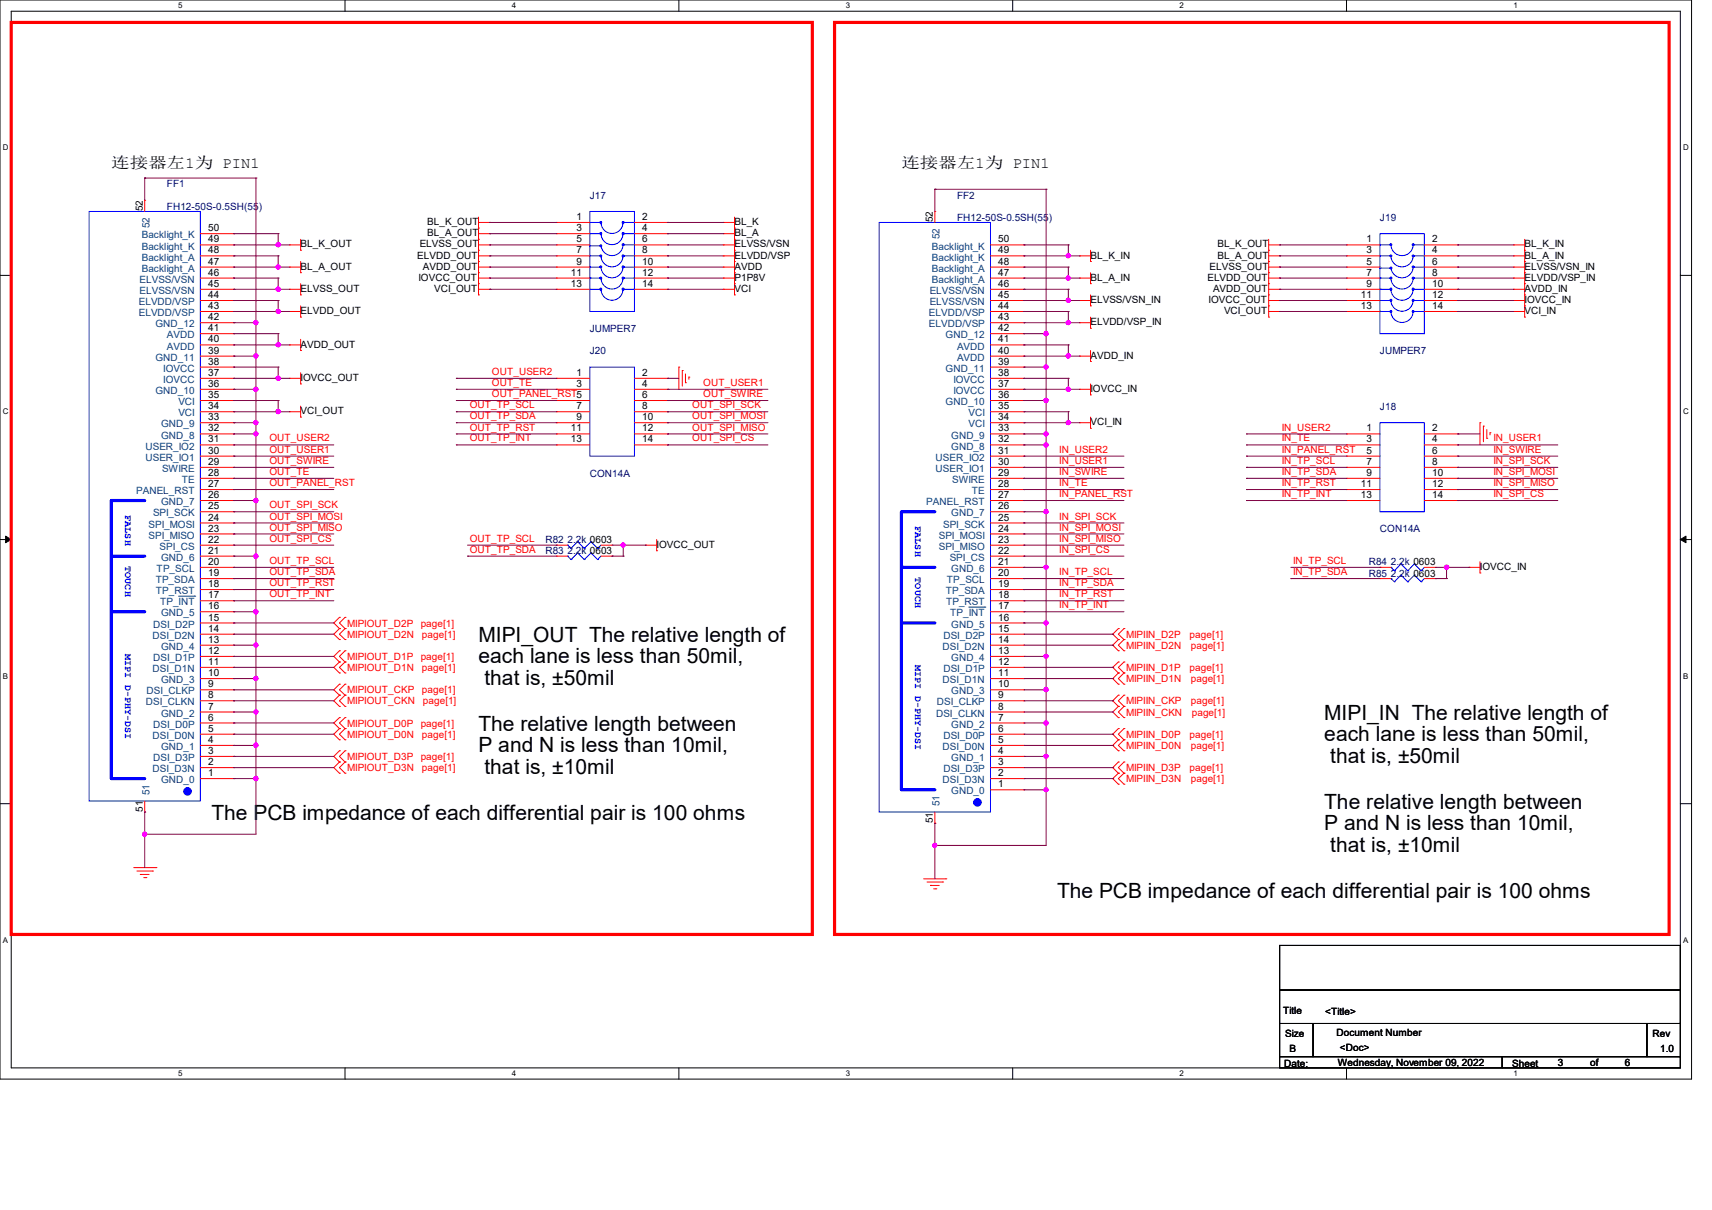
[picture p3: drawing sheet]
<svg xmlns="http://www.w3.org/2000/svg" width="297mm" height="210mm" viewBox="0 0 297 210" stroke-linecap="round" stroke-linejoin="round" font-family="sans-serif">
<defs><g id="words">
<g font-size="3.6">
<text x="83" y="111.4">MIPI_OUT The relative length of</text>
<text x="83" y="115.1">each lane is less than 50mil,</text>
<text x="84" y="118.9">that is, ±50mil</text>
<text x="229.7" y="124.9">MIPI_IN The relative length of</text>
<text x="83" y="126.8">The relative length between</text>
<text x="83" y="130.6">P and N is less than 10mil,</text>
<text x="229.7" y="128.7">each lane is less than 50mil,</text>
<text x="84" y="134.4">that is, ±10mil</text>
<text x="230.8" y="132.4">that is, ±50mil</text>
<text x="36.7" y="142.3">The PCB impedance of each differential pair is 100 ohms</text>
<text x="229.7" y="140.3">The relative length between</text>
<text x="229.7" y="144.1">P and N is less than 10mil,</text>
<text x="230.8" y="147.9">that is, ±10mil</text>
<text x="183.4" y="155.8">The PCB impedance of each differential pair is 100 ohms</text>
</g>
<g font-size="2.7">
<text x="19.3" y="29.2">连接器左1为 PIN1</text>
<text x="156.4" y="29.2">连接器左1为 PIN1</text>
</g>
<g font-size="1.7" fill="#000080">
<text x="29" y="32.5">FF1</text>
<text x="102.3" y="34.5">J17</text>
<text x="166" y="34.5">FF2</text>
<text x="29" y="36.4">FH12-50S-0.5SH(55</text>
<text x="44.9" y="36.4">)</text>
<text x="166" y="38.3">FH12-50S-0.5SH(55</text>
<text x="182" y="38.3">)</text>
<text x="239.4" y="38.3">J19</text>
<text x="102.3" y="57.6">JUMPER7</text>
<text x="102.3" y="61.5">J20</text>
<text x="239.4" y="61.5">JUMPER7</text>
<text x="239.4" y="71.1">J18</text>
<text x="102.3" y="82.7">CON14A</text>
<text x="94.6" y="94.3">R82</text>
<text x="98.5" y="94.3">2.2k 0603</text>
<text x="239.4" y="92.4">CON14A</text>
<text x="94.6" y="96.2">R83</text>
<text x="98.5" y="96.2">2.2k 0603</text>
<text x="237.4" y="100.1">R85</text>
<text x="237.4" y="98.1">R84</text>
<text x="241.3" y="100.1">2.2k 0603</text>
<text x="241.3" y="98.1">2.2k 0603</text>
</g>
<g font-size="1.7" fill="#004080">
<text x="24.6" y="41.4">Backlight_K</text>
<text x="25.9" y="39.6" transform="rotate(-90 25.9 39.6)">52</text>
<text x="163" y="41.5" transform="rotate(-90 163 41.5)">52</text>
<text x="24.6" y="47.2">Backlight_A</text>
<text x="24.6" y="45.2">Backlight_A</text>
<text x="24.6" y="43.3">Backlight_K</text>
<text x="161.7" y="47.2">Backlight_A</text>
<text x="161.7" y="45.2">Backlight_K</text>
<text x="161.7" y="43.3">Backlight_K</text>
<text x="24.1" y="53">ELVDD/VSP</text>
<text x="24.2" y="51">ELVSS/VSN</text>
<text x="24.2" y="49.1">ELVSS/VSN</text>
<text x="161.3" y="53">ELVSS/VSN</text>
<text x="161.3" y="51">ELVSS/VSN</text>
<text x="161.7" y="49.1">Backlight_A</text>
<text x="24.1" y="54.9">ELVDD/VSP</text>
<text x="27" y="56.8">GND_12</text>
<text x="29" y="58.7">AVDD</text>
<text x="161.2" y="56.8">ELVDD/VSP</text>
<text x="161.2" y="54.9">ELVDD/VSP</text>
<text x="164" y="58.7">GND_12</text>
<text x="27" y="62.6">GND_11</text>
<text x="28.3" y="64.5">IOVCC</text>
<text x="29" y="60.7">AVDD</text>
<text x="164" y="64.5">GND_11</text>
<text x="166" y="62.6">AVDD</text>
<text x="166" y="60.7">AVDD</text>
<text x="27" y="68.4">GND_10</text>
<text x="28.3" y="66.5">IOVCC</text>
<text x="30.9" y="70.3">VCI</text>
<text x="164" y="70.3">GND_10</text>
<text x="165.4" y="68.4">IOVCC</text>
<text x="165.4" y="66.5">IOVCC</text>
<text x="27.9" y="76.1">GND_8</text>
<text x="27.9" y="74.2">GND_9</text>
<text x="30.9" y="72.3">VCI</text>
<text x="165" y="76.1">GND_9</text>
<text x="168" y="74.2">VCI</text>
<text x="168" y="72.3">VCI</text>
<text x="25.2" y="80">USER_IO1</text>
<text x="25.2" y="78">USER_IO2</text>
<text x="28.1" y="81.9">SWIRE</text>
<text x="31.5" y="83.8">TE</text>
<text x="162.3" y="81.9">USER_IO1</text>
<text x="162.3" y="80">USER_IO2</text>
<text x="165" y="78">GND_8</text>
<text x="165.2" y="83.8">SWIRE</text>
<text x="23.6" y="85.8">PANEL_RST</text>
<text x="26.5" y="89.6">SPI_SCK</text>
<text x="27.9" y="87.7">GND_7</text>
<text x="160.7" y="87.7">PANEL_RST</text>
<text x="165" y="89.6">GND_7</text>
<text x="168.6" y="85.8">TE</text>
<text x="25.8" y="93.5">SPI_MISO</text>
<text x="25.8" y="91.6">SPI_MOSI</text>
<text x="27.7" y="95.4">SPI_CS</text>
<text x="162.9" y="95.4">SPI_MISO</text>
<text x="162.9" y="93.5">SPI_MOSI</text>
<text x="163.6" y="91.6">SPI_SCK</text>
<text x="27" y="101.2">TP_SDA</text>
<text x="27.2" y="99.3">TP_SCL</text>
<text x="27.9" y="97.3">GND_6</text>
<text x="164.3" y="101.2">TP_SCL</text>
<text x="164.8" y="97.3">SPI_CS</text>
<text x="165" y="99.3">GND_6</text>
<text x="27.1" y="103.1">TP_RST</text>
<text x="27.8" y="105.1">TP_INT</text>
<text x="27.9" y="107">GND_5</text>
<text x="164.1" y="103.1">TP_SDA</text>
<text x="164.1" y="105.1">TP_RST</text>
<text x="164.8" y="107">TP_INT</text>
<text x="26.5" y="110.9">DSI_D2N</text>
<text x="26.6" y="108.9">DSI_D2P</text>
<text x="27.9" y="112.8">GND_4</text>
<text x="163.5" y="112.8">DSI_D2N</text>
<text x="163.7" y="110.9">DSI_D2P</text>
<text x="165" y="108.9">GND_5</text>
<text x="26.5" y="116.6">DSI_D1N</text>
<text x="26.6" y="114.7">DSI_D1P</text>
<text x="27.9" y="118.6">GND_3</text>
<text x="163.5" y="118.6">DSI_D1N</text>
<text x="163.7" y="116.6">DSI_D1P</text>
<text x="165" y="114.7">GND_4</text>
<text x="25.3" y="122.4">DSI_CLKN</text>
<text x="25.4" y="120.5">DSI_CLKP</text>
<text x="27.9" y="124.4">GND_2</text>
<text x="162.4" y="124.4">DSI_CLKN</text>
<text x="162.5" y="122.4">DSI_CLKP</text>
<text x="165" y="120.5">GND_3</text>
<text x="26.5" y="128.2">DSI_D0N</text>
<text x="26.6" y="126.3">DSI_D0P</text>
<text x="27.9" y="130.2">GND_1</text>
<text x="163.5" y="130.2">DSI_D0N</text>
<text x="163.7" y="128.2">DSI_D0P</text>
<text x="165" y="126.3">GND_2</text>
<text x="26.5" y="134">DSI_D3N</text>
<text x="26.6" y="132.1">DSI_D3P</text>
<text x="27.9" y="135.9">GND_0</text>
<text x="163.5" y="135.9">DSI_D3N</text>
<text x="163.7" y="134">DSI_D3P</text>
<text x="165" y="137.9">GND_0</text>
<text x="165" y="132.1">GND_1</text>
<text x="25.9" y="138" transform="rotate(-90 25.9 138)">51</text>
<text x="163" y="140" transform="rotate(-90 163 140)">51</text>
</g>
<g font-size="1.7">
<text x="24.8" y="36.7" transform="rotate(-90 24.8 36.7)">52</text>
<text x="36.1" y="40.1">50</text>
<text x="74.1" y="41">BL_A_OUT</text>
<text x="74.1" y="39.1">BL_K_OUT</text>
<text x="100" y="38.2">1</text>
<text x="100" y="40.1">3</text>
<text x="111.4" y="38.2">2</text>
<text x="111.4" y="40.1">4</text>
<text x="127.4" y="39.1">BL_K</text>
<text x="127.4" y="41">BL_A</text>
<text x="161.8" y="38.6" transform="rotate(-90 161.8 38.6)">52</text>
<text x="36.1" y="47.8">46</text>
<text x="36.1" y="45.9">47</text>
<text x="36.1" y="44">48</text>
<text x="36.1" y="42.1">49</text>
<text x="52.2" y="46.8">BL_A_OUT</text>
<text x="52.2" y="42.9">BL_K_OUT</text>
<text x="72.4" y="44.9">ELVDD_OUT</text>
<text x="72.8" y="42.9">ELVSS_OUT</text>
<text x="73.4" y="46.8">AVDD_OUT</text>
<text x="99" y="47.8">11</text>
<text x="100" y="42.1">5</text>
<text x="100" y="44">7</text>
<text x="100" y="45.9">9</text>
<text x="111.4" y="42.1">6</text>
<text x="111.4" y="44">8</text>
<text x="111.4" y="45.9">10</text>
<text x="111.4" y="47.8">12</text>
<text x="127.4" y="44.9">ELVDD/VSP</text>
<text x="127.4" y="42.9">ELVSS/VSN</text>
<text x="127.4" y="46.8">AVDD</text>
<text x="173.2" y="47.8">47</text>
<text x="173.2" y="45.9">48</text>
<text x="173.2" y="44">49</text>
<text x="173.2" y="42.1">50</text>
<text x="189.2" y="44.9">BL_K_IN</text>
<text x="209.8" y="46.8">ELVSS_OUT</text>
<text x="211.2" y="44.9">BL_A_OUT</text>
<text x="211.2" y="42.9">BL_K_OUT</text>
<text x="237.1" y="42.1">1</text>
<text x="237.1" y="44">3</text>
<text x="237.1" y="45.9">5</text>
<text x="237.1" y="47.8">7</text>
<text x="248.5" y="42.1">2</text>
<text x="248.5" y="44">4</text>
<text x="248.5" y="45.9">6</text>
<text x="248.5" y="47.8">8</text>
<text x="264.5" y="42.9">BL_K_IN</text>
<text x="264.5" y="44.9">BL_A_IN</text>
<text x="264.5" y="46.8">ELVSS/VSN_IN</text>
<text x="36.1" y="53.6">43</text>
<text x="36.1" y="51.7">44</text>
<text x="36.1" y="49.8">45</text>
<text x="52.2" y="50.7">ELVSS_OUT</text>
<text x="72.6" y="48.7">IOVCC_OUT</text>
<text x="75.3" y="50.7">VCI_OUT</text>
<text x="99" y="49.8">13</text>
<text x="111.4" y="49.8">14</text>
<text x="127.4" y="48.7">P1P8V</text>
<text x="127.4" y="50.7">VCI</text>
<text x="173.2" y="53.6">44</text>
<text x="173.2" y="51.7">45</text>
<text x="173.2" y="49.8">46</text>
<text x="189.2" y="48.7">BL_A_IN</text>
<text x="189.2" y="52.6">ELVSS/VSN_IN</text>
<text x="209.5" y="48.7">ELVDD_OUT</text>
<text x="209.7" y="52.6">IOVCC_OUT</text>
<text x="210.4" y="50.7">AVDD_OUT</text>
<text x="236.1" y="51.7">11</text>
<text x="236.1" y="53.6">13</text>
<text x="237.1" y="49.8">9</text>
<text x="248.5" y="49.8">10</text>
<text x="248.5" y="51.7">12</text>
<text x="248.5" y="53.6">14</text>
<text x="264.5" y="52.6">IOVCC_IN</text>
<text x="264.5" y="48.7">ELVDD/VSP_IN</text>
<text x="264.5" y="50.7">AVDD_IN</text>
<text x="36.1" y="59.4">40</text>
<text x="36.1" y="57.5">41</text>
<text x="36.1" y="55.6">42</text>
<text x="52.2" y="54.5">ELVDD_OUT</text>
<text x="173.2" y="59.4">41</text>
<text x="173.2" y="57.5">42</text>
<text x="173.2" y="55.6">43</text>
<text x="189.2" y="56.4">ELVDD/VSP_IN</text>
<text x="212.3" y="54.5">VCI_OUT</text>
<text x="264.5" y="54.5">VCI_IN</text>
<text x="36.1" y="65.2">37</text>
<text x="36.1" y="63.3">38</text>
<text x="36.1" y="61.4">39</text>
<text x="52.2" y="60.3">AVDD_OUT</text>
<text x="100" y="65.2">1</text>
<text x="111.4" y="65.2">2</text>
<text x="173.2" y="65.2">38</text>
<text x="173.2" y="63.3">39</text>
<text x="173.2" y="61.4">40</text>
<text x="189.2" y="62.2">AVDD_IN</text>
<text x="36.1" y="71">34</text>
<text x="36.1" y="69.1">35</text>
<text x="36.1" y="67.1">36</text>
<text x="52.2" y="66.1">IOVCC_OUT</text>
<text x="52.2" y="71.9">VCI_OUT</text>
<text x="100" y="67.1">3</text>
<text x="100" y="71">7</text>
<text x="111.4" y="67.1">4</text>
<text x="111.4" y="69.1">6</text>
<text x="111.4" y="71">8</text>
<text x="173.2" y="71">35</text>
<text x="173.2" y="69.1">36</text>
<text x="173.2" y="67.1">37</text>
<text x="189.2" y="68">IOVCC_IN</text>
<text x="36.1" y="76.8">31</text>
<text x="36.1" y="74.9">32</text>
<text x="36.1" y="72.9">33</text>
<text x="99" y="74.9">11</text>
<text x="99" y="76.8">13</text>
<text x="100" y="72.9">9</text>
<text x="111.4" y="72.9">10</text>
<text x="111.4" y="74.9">12</text>
<text x="111.4" y="76.8">14</text>
<text x="173.2" y="76.8">32</text>
<text x="173.2" y="74.9">33</text>
<text x="173.2" y="72.9">34</text>
<text x="189.2" y="73.8">VCI_IN</text>
<text x="237.1" y="74.9">1</text>
<text x="237.1" y="76.8">3</text>
<text x="248.5" y="74.9">2</text>
<text x="248.5" y="76.8">4</text>
<text x="36.1" y="82.6">28</text>
<text x="36.1" y="80.7">29</text>
<text x="36.1" y="78.7">30</text>
<text x="173.2" y="82.6">29</text>
<text x="173.2" y="80.7">30</text>
<text x="173.2" y="78.7">31</text>
<text x="237.1" y="78.7">5</text>
<text x="237.1" y="80.7">7</text>
<text x="237.1" y="82.6">9</text>
<text x="248.5" y="78.7">6</text>
<text x="248.5" y="80.7">8</text>
<text x="248.5" y="82.6">10</text>
<text x="36.1" y="88.4">25</text>
<text x="36.1" y="86.4">26</text>
<text x="36.1" y="84.5">27</text>
<text x="173.2" y="88.4">26</text>
<text x="173.2" y="86.4">27</text>
<text x="173.2" y="84.5">28</text>
<text x="236.1" y="84.5">11</text>
<text x="236.1" y="86.4">13</text>
<text x="248.5" y="84.5">12</text>
<text x="248.5" y="86.4">14</text>
<text x="36.1" y="94.2">22</text>
<text x="36.1" y="92.2">23</text>
<text x="36.1" y="90.3">24</text>
<text x="113.9" y="95">IOVCC_OUT</text>
<text x="173.2" y="94.2">23</text>
<text x="173.2" y="92.2">24</text>
<text x="173.2" y="90.3">25</text>
<text x="36.1" y="101.9">18</text>
<text x="36.1" y="100">19</text>
<text x="36.1" y="98">20</text>
<text x="36.1" y="96.1">21</text>
<text x="173.2" y="101.9">19</text>
<text x="173.2" y="100">20</text>
<text x="173.2" y="98">21</text>
<text x="173.2" y="96.1">22</text>
<text x="256.8" y="98.9">IOVCC_IN</text>
<text x="36.1" y="107.7">15</text>
<text x="36.1" y="105.7">16</text>
<text x="36.1" y="103.8">17</text>
<text x="173.2" y="107.7">16</text>
<text x="173.2" y="105.7">17</text>
<text x="173.2" y="103.8">18</text>
<text x="36.1" y="113.5">12</text>
<text x="36.1" y="111.5">13</text>
<text x="36.1" y="109.6">14</text>
<text x="173.2" y="113.5">13</text>
<text x="173.2" y="111.5">14</text>
<text x="173.2" y="109.6">15</text>
<text x="36.1" y="119.3">9</text>
<text x="36.1" y="117.3">10</text>
<text x="36.1" y="115.4">11</text>
<text x="173.2" y="119.3">10</text>
<text x="173.2" y="117.3">11</text>
<text x="173.2" y="115.4">12</text>
<text x="36.1" y="125.1">6</text>
<text x="36.1" y="123.1">7</text>
<text x="36.1" y="121.2">8</text>
<text x="173.2" y="125.1">7</text>
<text x="173.2" y="123.1">8</text>
<text x="173.2" y="121.2">9</text>
<text x="36.1" y="130.9">3</text>
<text x="36.1" y="128.9">4</text>
<text x="36.1" y="127">5</text>
<text x="173.2" y="130.9">4</text>
<text x="173.2" y="128.9">5</text>
<text x="173.2" y="127">6</text>
<text x="36.1" y="134.7">1</text>
<text x="36.1" y="132.8">2</text>
<text x="173.2" y="136.7">1</text>
<text x="173.2" y="134.7">2</text>
<text x="173.2" y="132.8">3</text>
<text x="24.8" y="140.9" transform="rotate(-90 24.8 140.9)">51</text>
<text x="161.8" y="142.9" transform="rotate(-90 161.8 142.9)">51</text>
<text x="222.6" y="175.9">Title</text>
<text x="229.9" y="176.1">&lt;Title&gt;</text>
<text x="231.9" y="179.8">Document Number</text>
<text x="222.8" y="185.2">Date:</text>
<text x="223" y="180">Size</text>
<text x="223.7" y="182.5">B</text>
<text x="232.1" y="185">Wednesday, November 09, 2022</text>
<text x="232.5" y="182.3">&lt;Doc&gt;</text>
<text x="262.3" y="185.2">Sheet</text>
<text x="270.3" y="185">3</text>
<text x="275.9" y="185">of</text>
<text x="281.9" y="185">6</text>
<text x="286.7" y="180">Rev</text>
<text x="288" y="182.5">1.0</text>
</g>
<g font-size="1.7" fill="#f00">
<text x="85.3" y="65.1">OUT_USER2</text>
<text x="81.5" y="70.9">OUT_TP_SCL</text>
<text x="85.3" y="68.9">OUT_PANEL_RST5</text>
<text x="85.3" y="67">OUT_TE</text>
<text x="120.1" y="70.9">OUT_SPI_SCK</text>
<text x="122" y="68.9">OUT_SWIRE</text>
<text x="122" y="67">OUT_USER1</text>
<text x="46.7" y="76.6">OUT_USER2</text>
<text x="81.5" y="76.6">OUT_TP_INT</text>
<text x="81.5" y="74.7">OUT_TP_RST</text>
<text x="81.5" y="72.8">OUT_TP_SDA</text>
<text x="120.1" y="76.6">OUT_SPI_CS</text>
<text x="120.1" y="74.7">OUT_SPI_MISO</text>
<text x="120.1" y="72.8">OUT_SPI_MOSI</text>
<text x="222.4" y="76.6">IN_TE</text>
<text x="222.4" y="74.7">IN_USER2</text>
<text x="259.1" y="76.6">IN_USER1</text>
<text x="46.7" y="82.4">OUT_TE</text>
<text x="46.7" y="80.5">OUT_SWIRE</text>
<text x="46.7" y="78.6">OUT_USER1</text>
<text x="183.8" y="82.4">IN_SWIRE</text>
<text x="183.8" y="80.5">IN_USER1</text>
<text x="183.8" y="78.6">IN_USER2</text>
<text x="222.4" y="80.5">IN_TP_SCL</text>
<text x="222.4" y="82.4">IN_TP_SDA</text>
<text x="222.4" y="78.6">IN_PANEL_RST</text>
<text x="259.1" y="82.4">IN_SPI_MOSI</text>
<text x="259.1" y="80.5">IN_SPI_SCK</text>
<text x="259.1" y="78.6">IN_SWIRE</text>
<text x="46.7" y="88.2">OUT_SPI_SCK</text>
<text x="46.7" y="84.4">OUT_PANEL_RST</text>
<text x="183.8" y="86.3">IN_PANEL_RST</text>
<text x="183.8" y="84.4">IN_TE</text>
<text x="222.4" y="86.3">IN_TP_INT</text>
<text x="222.4" y="84.4">IN_TP_RST</text>
<text x="259.1" y="86.3">IN_SPI_CS</text>
<text x="259.1" y="84.4">IN_SPI_MISO</text>
<text x="46.7" y="94">OUT_SPI_CS</text>
<text x="46.7" y="92.1">OUT_SPI_MISO</text>
<text x="46.7" y="90.2">OUT_SPI_MOSI</text>
<text x="81.5" y="94">OUT_TP_SCL</text>
<text x="81.5" y="95.9">OUT_TP_SDA</text>
<text x="183.8" y="95.9">IN_SPI_CS</text>
<text x="183.8" y="94">IN_SPI_MISO</text>
<text x="183.8" y="92.1">IN_SPI_MOSI</text>
<text x="183.8" y="90.2">IN_SPI_SCK</text>
<text x="46.7" y="101.7">OUT_TP_RST</text>
<text x="46.7" y="99.8">OUT_TP_SDA</text>
<text x="46.7" y="97.9">OUT_TP_SCL</text>
<text x="183.8" y="101.7">IN_TP_SDA</text>
<text x="183.8" y="99.8">IN_TP_SCL</text>
<text x="224.3" y="97.9">IN_TP_SCL</text>
<text x="224.3" y="99.8">IN_TP_SDA</text>
<text x="46.7" y="103.7">OUT_TP_INT</text>
<text x="183.8" y="105.6">IN_TP_INT</text>
<text x="183.8" y="103.7">IN_TP_RST</text>
<text x="60.2" y="108.8">MIPIOUT_D2P</text>
<text x="60.2" y="110.7">MIPIOUT_D2N</text>
<text x="73" y="108.8">page[1]</text>
<text x="73.2" y="110.7">page[1]</text>
<text x="195.4" y="112.6">MIPIIN_D2N</text>
<text x="195.4" y="110.7">MIPIIN_D2P</text>
<text x="206.4" y="110.7">page[1]</text>
<text x="206.6" y="112.6">page[1]</text>
<text x="60.2" y="114.6">MIPIOUT_D1P</text>
<text x="60.2" y="116.5">MIPIOUT_D1N</text>
<text x="73" y="114.6">page[1]</text>
<text x="73.2" y="116.5">page[1]</text>
<text x="195.4" y="118.4">MIPIIN_D1N</text>
<text x="195.4" y="116.5">MIPIIN_D1P</text>
<text x="206.4" y="116.5">page[1]</text>
<text x="206.6" y="118.4">page[1]</text>
<text x="60.2" y="120.4">MIPIOUT_CKP</text>
<text x="60.2" y="122.3">MIPIOUT_CKN</text>
<text x="73.2" y="120.4">page[1]</text>
<text x="73.4" y="122.3">page[1]</text>
<text x="195.4" y="122.3">MIPIIN_CKP</text>
<text x="195.4" y="124.2">MIPIIN_CKN</text>
<text x="206.6" y="122.3">page[1]</text>
<text x="206.8" y="124.2">page[1]</text>
<text x="60.2" y="126.2">MIPIOUT_D0P</text>
<text x="60.2" y="131.9">MIPIOUT_D3P</text>
<text x="60.2" y="128.1">MIPIOUT_D0N</text>
<text x="73" y="126.2">page[1]</text>
<text x="73" y="131.9">page[1]</text>
<text x="73.2" y="128.1">page[1]</text>
<text x="195.4" y="128.1">MIPIIN_D0P</text>
<text x="195.4" y="130">MIPIIN_D0N</text>
<text x="206.4" y="128.1">page[1]</text>
<text x="206.6" y="130">page[1]</text>
<text x="60.2" y="133.9">MIPIOUT_D3N</text>
<text x="73.2" y="133.9">page[1]</text>
<text x="195.4" y="135.8">MIPIIN_D3N</text>
<text x="195.4" y="133.9">MIPIIN_D3P</text>
<text x="206.4" y="133.9">page[1]</text>
<text x="206.6" y="135.8">page[1]</text>
</g>
<g font-size="1.7" fill="#00f">
<text x="21.7" y="89.4" transform="rotate(90 21.7 89.4)">FALSH</text>
<text x="158.7" y="91.3" transform="rotate(90 158.7 91.3)">FALSH</text>
<text x="21.7" y="98.3" transform="rotate(90 21.7 98.3)">TOUCH</text>
<text x="158.7" y="100.2" transform="rotate(90 158.7 100.2)">TOUCH</text>
<text x="21.7" y="113.5" transform="rotate(90 21.7 113.5)">MIPI D-PHY-DSI</text>
<text x="158.7" y="115.4" transform="rotate(90 158.7 115.4)">MIPI D-PHY-DSI</text>
</g>
<g font-size="1.4">
<text x="30.9" y="1.4">5</text>
<text x="88.8" y="1.4">4</text>
<text x="146.7" y="1.4">3</text>
<text x="204.6" y="1.4">2</text>
<text x="262.6" y="1.4">1</text>
<text x=".5" y="26.1">D</text>
<text x="292" y="26.1">D</text>
<text x=".5" y="71.9">C</text>
<text x="292" y="71.9">C</text>
<text x=".5" y="117.8">B</text>
<text x="292" y="117.8">B</text>
<text x=".5" y="163.6">A</text>
<text x="292" y="163.6">A</text>
<text x="30.9" y="186.8">5</text>
<text x="88.8" y="186.8">4</text>
<text x="146.7" y="186.8">3</text>
<text x="204.6" y="186.8">2</text>
<text x="262.6" y="186.8">1</text>
</g>
</g></defs>
<g fill="none" stroke="#000" stroke-width=".17">
<path d="M0 0h293.5v187.3h-293.5zM1.9 1.9h289.6v183.4h-289.6zM59.9 0v1.9M117.8 0v1.9M175.7 0v1.9M233.6 0v1.9M0 47.8h1.9M291.5 47.8h2M0 93.6h1.9M1 93l.9 .6-.9 .6zM291.5 93.6l1-.6v1.2zM291.5 93.6h2"/>
<path d="M0 139.5h1.9M291.5 139.5h2M222 164.1h69.5v7.7h-69.5zM222 171.8h69.5v5.8h-69.5zM222 177.6h5.8v5.8h-5.8zM227.8 177.6h57.9v5.8h-57.9zM285.7 177.6h5.8v5.8h-5.8zM59.9 185.3v2M117.8 185.3v2M175.7 185.3v2M222 183.4h38.6v1.9h-38.6zM233.6 185.3v2"/>
<path d="M260.6 183.4h30.9v1.9h-30.9z"/>
</g>
<path d="M1 93l.9 .6-.9 .6zM291.5 93.6l1-.6v1.2z" fill="#000"/>
<path d="M1.9 3.9h139v158.3h-139zM144.8 3.9h144.8v158.3h-144.8z" fill="none" stroke="#f00" stroke-width=".55"/>
<g fill="none" stroke="#f00" stroke-width=".17">
<path d="M83 39.6h.1M83 37.7v13.5M83 38.6h2M85 38.6h.1M125.5 38.6h.1M125.5 38.6h1.9M127.4 39.6h.1M127.4 37.7v13.5M50.2 46.4h.1M50.2 42.5h.1M50.2 50.2h.1M50.2 54.1h.1"/>
<path d="M50.2 59.9h.1M50.2 46.4h2M50.2 42.5h2M50.2 50.2h2M50.2 54.1h2M50.2 59.9h2M52.2 47.3h.1M52.2 43.4h.1M52.2 51.2h.1M52.2 55h.1M52.2 41.5v1.9M52.2 45.4v1.9"/>
<path d="M52.2 49.2v2M52.2 53.1v1.9M52.2 58.9v1.9M83 41.5h.1M83 43.4h.1M83 45.4h.1M83 47.3h.1M83 49.2h.1M83 51.2h.1M83 46.4h2M83 42.5h2M83 50.2h2"/>
<path d="M83 40.6h2M83 44.4h2M83 48.3h2M85 40.6h.1M85 42.5h.1M85 44.4h.1M85 46.4h.1M85 48.3h.1M85 50.2h.1M125.5 44.4h.1M125.5 42.5h.1M125.5 40.6h.1"/>
<path d="M125.5 46.4h.1M125.5 48.3h.1M125.5 50.2h.1M125.5 46.4h1.9M125.5 42.5h1.9M125.5 50.2h1.9M125.5 40.6h1.9M125.5 44.4h1.9M125.5 48.3h1.9M127.4 45.4h.1M127.4 43.4h.1M127.4 41.5h.1"/>
<path d="M127.4 47.3h.1M127.4 49.2h.1M127.4 51.2h.1M187.3 48.3h.1M187.3 44.4h.1M187.3 52.2h.1M187.3 56h.1M187.3 44.4h1.9M187.3 48.3h1.9M187.3 52.2h1.9M187.3 56h1.9M189.2 49.2h.1"/>
<path d="M189.2 45.4h.1M189.2 53.1h.1M189.2 57h.1M189.2 43.4v2M189.2 47.3v1.9M189.2 51.2v1.9M189.2 55v2M220.1 45.4h.1M220.1 43.4h.1M220.1 47.3h.1M220.1 49.2h.1M220.1 51.2h.1"/>
<path d="M220.1 53.1h.1M220.1 55h.1M220.1 46.4h1.9M220.1 42.5h1.9M220.1 50.2h1.9M220.1 54.1h1.9M220.1 44.4h1.9M220.1 48.3h1.9M220.1 52.2h1.9M220.1 41.5v13.5M222 44.4h.1M222 42.5h.1"/>
<path d="M222 46.4h.1M222 48.3h.1M222 50.2h.1M222 52.2h.1M222 54.1h.1M262.6 52.2h.1M262.6 42.5h.1M262.6 44.4h.1M262.6 46.4h.1M262.6 48.3h.1M262.6 50.2h.1M262.6 54.1h.1"/>
<path d="M262.6 46.4h1.9M262.6 42.5h1.9M262.6 50.2h1.9M262.6 54.1h1.9M262.6 44.4h1.9M262.6 48.3h1.9M262.6 52.2h1.9M264.5 53.1h.1M264.5 43.4h.1M264.5 45.4h.1M264.5 47.3h.1M264.5 49.2h.1"/>
<path d="M264.5 51.2h.1M264.5 55h.1M264.5 41.5v13.5M50.2 65.7h.1M50.2 71.5h.1M50.2 65.7h2M50.2 71.5h2M52.2 60.8h.1M52.2 66.6h.1M52.2 72.4h.1M52.2 64.7v1.9M52.2 70.5v1.9"/>
<path d="M117.8 63.7h.1M117.8 63.7v3.9M118.4 64.3h.1M118.4 64.3v2.7M118.9 66.4h.1M118.9 64.9v1.5M119.5 65.4h.1M119.5 65.4v.4M187.3 61.8h.1M187.3 67.6h.1M187.3 73.4h.1M187.3 61.8h1.9"/>
<path d="M187.3 67.6h1.9M187.3 73.4h1.9M189.2 62.7h.1M189.2 68.5h.1M189.2 74.3h.1M189.2 60.8v1.9M189.2 66.6v1.9M189.2 72.4v1.9M256.8 73.4h.1M256.8 73.4v3.8M257.3 74h.1M257.3 74v2.7"/>
<path d="M257.9 76.1h.1M257.9 74.5v1.6M258.5 75.1h.1M258.5 75.1v.4M112 94.6h.1M112 94.6h1.9M113.9 95.6h.1M113.9 93.6v2M254.8 98.5h.1M254.8 98.5h2M256.8 99.4h.1M256.8 97.5v1.9"/>
<path d="M58.9 112.9h.1M58.9 114.9h.1M58.9 107.1h.1M58.9 109.1h.1M58.9 116.8h.1M58.9 111h.1M58.9 118.7h.1M58.9 112.9l-1 1 1 1M58.9 107.1l-1 1 1 1M58.9 114.9l-1 .9 1 1M58.9 109.1l-1 1 1 .9M58.9 118.7l-1 1 1 .9"/>
<path d="M59.9 114.9h.1M59.9 112.9h.1M59.9 109.1h.1M59.9 107.1h.1M59.9 116.8h.1M59.9 111h.1M59.9 118.7h.1M59.9 112.9l-1 1 1 1M59.9 107.1l-1 1 1 1M59.9 114.9l-1 .9 1 1M59.9 109.1l-1 1 1 .9M59.9 118.7l-1 1 1 .9"/>
<path d="M194 116.8h.1M194 118.7h.1M194 111h.1M194 112.9h.1M194 114.9h.1M194 109.1h.1M194 116.8l-1 1 1 .9M194 111l-1 1 1 .9M194 114.9l-1 .9 1 1M194 109.1l-1 1 1 .9M195 118.7h.1M195 116.8h.1"/>
<path d="M195 112.9h.1M195 111h.1M195 114.9h.1M195 109.1h.1M195 116.8l-1 1 1 .9M195 111l-1 1 1 .9M195 114.9l-1 .9 1 1M195 109.1l-1 1 1 .9M58.9 124.5h.1M58.9 126.4h.1M58.9 130.3h.1M58.9 132.2h.1"/>
<path d="M58.9 128.4h.1M58.9 134.2h.1M58.9 120.6h.1M58.9 122.6h.1M58.9 124.5l-1 1 1 .9M58.9 130.3l-1 1 1 .9M58.9 126.4l-1 1 1 1M58.9 132.2l-1 1 1 1M58.9 120.6l-1 1 1 1M59.9 126.4h.1M59.9 124.5h.1M59.9 132.2h.1"/>
<path d="M59.9 130.3h.1M59.9 128.4h.1M59.9 134.2h.1M59.9 120.6h.1M59.9 122.6h.1M59.9 124.5l-1 1 1 .9M59.9 130.3l-1 1 1 .9M59.9 126.4l-1 1 1 1M59.9 132.2l-1 1 1 1M59.9 120.6l-1 1 1 1M194 126.4h.1M194 128.4h.1"/>
<path d="M194 134.2h.1M194 136.1h.1M194 130.3h.1M194 132.2h.1M194 120.6h.1M194 122.6h.1M194 124.5h.1M194 126.4l-1 1 1 1M194 134.2l-1 .9 1 1M194 128.4l-1 1 1 .9M194 132.2l-1 1 1 1M194 120.6l-1 1 1 1"/>
<path d="M194 122.6l-1 1 1 .9M195 128.4h.1M195 126.4h.1M195 136.1h.1M195 134.2h.1M195 130.3h.1M195 132.2h.1M195 122.6h.1M195 120.6h.1M195 124.5h.1M195 126.4l-1 1 1 1M195 134.2l-1 .9 1 1"/>
<path d="M195 128.4l-1 1 1 .9M195 132.2l-1 1 1 1M195 120.6l-1 1 1 1M195 122.6l-1 1 1 .9M23.2 150.6h3.9M23.7 151.2h2.8M24.3 151.8h.1M24.3 151.8h1.6M24.9 152.3h.4M25.3 152.3h.1M26.5 151.2h.1M27.1 150.6h.1"/>
<path d="M160.2 152.5h3.9M160.8 153.1h2.7M161.4 153.7h.1M161.4 153.7h1.5M162 154.3h.3M162.3 154.3h.1M163.5 153.1h.1M164.1 152.5h.1"/>
</g>
<path d="M241.3 44.4a1.93 1.93 0 0 0 1.9 1.9 1.93 1.93 0 0 0 2-1.9" fill="none" stroke="#00f" stroke-width=".17"/>
<circle cx="245.2" cy="44.4" r=".17" fill="#00f"/>
<g fill="none" stroke="#00f" stroke-width=".17">
<path d="M241.3 46.4a1.93 1.93 0 0 0 1.9 1.8 1.93 1.93 0 0 0 2-1.8M241.3 42.5a1.93 1.93 0 0 0 1.9 1.9 1.93 1.93 0 0 0 2-1.9"/>
<circle cx="245.2" cy="44.4" r=".17"/>
</g>
<circle cx="245.2" cy="42.5" r=".17" fill="#00f"/>
<circle cx="245.2" cy="42.5" r=".17" fill="none" stroke="#00f" stroke-width=".17"/>
<circle cx="241.3" cy="42.5" r=".17" fill="#00f"/>
<circle cx="241.3" cy="42.5" r=".17" fill="none" stroke="#00f" stroke-width=".17"/>
<circle cx="241.3" cy="44.4" r=".17" fill="#00f"/>
<circle cx="241.3" cy="44.4" r=".17" fill="none" stroke="#00f" stroke-width=".17"/>
<circle cx="241.3" cy="46.5" r=".17" fill="#00f"/>
<circle cx="241.3" cy="46.5" r=".17" fill="none" stroke="#00f" stroke-width=".17"/>
<circle cx="245.2" cy="46.3" r=".17" fill="#00f"/>
<g fill="none" stroke="#00f" stroke-width=".17">
<path d="M239.4 40.6h7.7v17.3h-7.7zM239.4 46.5h.1M239.4 44.4h.1M239.4 42.5h.1M239.4 42.5h1.9M239.4 44.4h1.9M239.4 46.5h1.9M241.3 48.3a1.93 1.93 0 0 0 1.9 1.9 1.93 1.93 0 0 0 2-1.9M245.2 42.5h.1M245.2 44.4h.1M245.2 46.4h.1M245.2 42.5h1.9"/>
<path d="M245.2 44.4h1.9M245.2 46.4h1.9"/>
<circle cx="245.2" cy="46.3" r=".17"/>
</g>
<circle cx="245.2" cy="48.3" r=".17" fill="#00f"/>
<circle cx="245.2" cy="48.3" r=".17" fill="none" stroke="#00f" stroke-width=".17"/>
<circle cx="241.3" cy="48.3" r=".17" fill="#00f"/>
<g fill="none" stroke="#00f" stroke-width=".17">
<path d="M239.4 48.3h.1M239.4 48.3h1.9M241.3 50.2a1.93 1.93 0 0 0 1.9 1.9 1.93 1.93 0 0 0 2-1.9M245.2 48.3h.1M245.2 48.3h1.9"/>
<circle cx="241.3" cy="48.3" r=".17"/>
</g>
<circle cx="245.1" cy="50.2" r=".18" fill="#00f"/>
<circle cx="245.1" cy="50.2" r=".18" fill="none" stroke="#00f" stroke-width=".17"/>
<circle cx="241.3" cy="50.2" r=".18" fill="#00f"/>
<g fill="none" stroke="#00f" stroke-width=".17">
<path d="M239.4 50.2h.1M239.4 50.2h1.9M241.3 52.2a1.93 1.93 0 0 0 1.9 1.8 1.93 1.93 0 0 0 2-1.8M245.2 50.2h.1M245.2 50.2h1.9"/>
<circle cx="241.3" cy="50.2" r=".18"/>
</g>
<circle cx="245.2" cy="52.1" r=".17" fill="#00f"/>
<circle cx="245.2" cy="52.1" r=".17" fill="none" stroke="#00f" stroke-width=".17"/>
<circle cx="241.3" cy="52.1" r=".17" fill="#00f"/>
<g fill="none" stroke="#00f" stroke-width=".17">
<path d="M239.4 52.2h.1M239.4 54.1h1.9a1.93 1.93 0 0 0 1.9 1.9 1.93 1.93 0 0 0 2-1.9M239.4 54.1h.1M239.4 52.2h1.9M245.2 52.2h.1M245.2 54.1h.1M245.2 52.2h1.9M245.2 54.1h1.9"/>
<circle cx="241.3" cy="52.1" r=".17"/>
</g>
<circle cx="245.2" cy="54.1" r=".17" fill="#00f"/>
<circle cx="245.2" cy="54.1" r=".17" fill="none" stroke="#00f" stroke-width=".17"/>
<circle cx="241.3" cy="54.1" r=".17" fill="#00f"/>
<circle cx="241.3" cy="54.1" r=".17" fill="none" stroke="#00f" stroke-width=".17"/>
<g fill="none" stroke="#f00" stroke-width=".17">
<path d="M233.6 42.5h.1M233.6 44.4h.1M233.6 46.4h.1M233.6 48.3h.1M233.6 50.2h.1M233.6 52.2h.1M233.6 54.1h.1M233.6 42.5h5.8M233.6 44.4h5.8M233.6 46.4h5.8M233.6 48.3h5.8M233.6 50.2h5.8"/>
<path d="M233.6 52.2h5.8M233.6 54.1h5.8M247.1 42.5h5.8M247.1 44.4h5.8M247.1 46.4h5.8M247.1 48.3h5.8M247.1 50.2h5.8M247.1 52.2h5.8M247.1 54.1h5.8M252.9 42.5h.1M252.9 44.4h.1M252.9 46.4h.1"/>
<path d="M252.9 48.3h.1M252.9 50.2h.1M252.9 52.2h.1M252.9 54.1h.1"/>
</g>
<path d="M162.2 98.5h-5.8v9.6h5.8M162.2 88.8h-5.8v9.7M156.4 108.1v29h5.8" fill="none" stroke="#00f" stroke-width=".55"/>
<circle cx="169.6" cy="139.3" r=".66" fill="#00f"/>
<g fill="none" stroke="#00f" stroke-width=".17">
<path d="M152.5 38.6h19.3v102.3h-19.3zM104.3 40.6a1.9 1.9 0 0 0 1.9 1.9 1.9 1.9 0 0 0 1.9-1.9M98.5 94.6h.1M98.5 94.6l.6 .6M99.1 95.2h.1M100.2 94h.1M100.2 94l1.1 1.2M100.2 94l-1.1 1.2M101.3 95.2h.1M102.5 94h.1M102.5 94l1.2 1.2M102.5 94l-1.2 1.2"/>
<path d="M103.7 95.2h.1M104.3 94.6l-.6 .6"/>
<circle cx="169.6" cy="139.3" r=".66"/>
</g>
<g fill="none" stroke="#f00" stroke-width=".17">
<path d="M162.2 36.7h.1M162.2 36.7v1.9M171.8 59.9h5.8M171.8 57.9h5.8M171.8 56h5.8M171.8 54.1h5.8M171.8 52.2h5.8M171.8 50.2h5.8M171.8 48.3h5.8M171.8 46.4h5.8M171.8 44.4h5.8M171.8 42.5h5.8"/>
<path d="M177.6 59.9h.1M177.6 57.9h.1M177.6 56h.1M177.6 54.1h.1M177.6 52.2h.1M177.6 50.2h.1M177.6 48.3h.1M177.6 46.4h.1M177.6 44.4h.1M177.6 42.5h.1M171.8 79.2h5.8M171.8 77.2h5.8"/>
<path d="M171.8 75.3h5.8M171.8 73.4h5.8M171.8 71.5h5.8M171.8 69.5h5.8M171.8 67.6h5.8M171.8 65.7h5.8M171.8 63.7h5.8M171.8 61.8h5.8M177.6 79.2h.1M177.6 77.2h.1M177.6 75.3h.1M177.6 73.4h.1"/>
<path d="M177.6 71.5h.1M177.6 69.5h.1M177.6 67.6h.1M177.6 65.7h.1M177.6 63.7h.1M177.6 61.8h.1M96.5 94.6h.1M96.5 94.6h2M104.3 94.6h1.9M106.2 94.6h.1M171.8 98.5h5.8M171.8 96.5h5.8"/>
<path d="M171.8 94.6h5.8M171.8 92.7h5.8M171.8 90.8h5.8M171.8 88.8h5.8M171.8 86.9h5.8M171.8 85h5.8M171.8 83h5.8M171.8 81.1h5.8M177.6 98.5h.1M177.6 96.5h.1M177.6 94.6h.1M177.6 92.7h.1"/>
<path d="M177.6 90.8h.1M177.6 88.8h.1M177.6 86.9h.1M177.6 85h.1M177.6 83h.1M177.6 81.1h.1M171.8 119.7h5.8M171.8 117.8h5.8M171.8 115.8h5.8M171.8 113.9h5.8M171.8 112h5.8M171.8 110.1h5.8"/>
<path d="M171.8 108.1h5.8M171.8 106.2h5.8M171.8 104.3h5.8M171.8 102.3h5.8M171.8 100.4h5.8M177.6 119.7h.1M177.6 117.8h.1M177.6 115.8h.1M177.6 113.9h.1M177.6 112h.1M177.6 110.1h.1M177.6 108.1h.1"/>
<path d="M177.6 106.2h.1M177.6 104.3h.1M177.6 102.3h.1M177.6 100.4h.1M171.8 137.1h5.8M171.8 135.1h5.8M171.8 133.2h5.8M171.8 131.3h5.8M171.8 129.4h5.8M171.8 127.4h5.8M171.8 125.5h5.8M171.8 123.6h5.8"/>
<path d="M171.8 121.6h5.8M177.6 137.1h.1M177.6 135.1h.1M177.6 133.2h.1M177.6 131.3h.1M177.6 129.4h.1M177.6 127.4h.1M177.6 125.5h.1M177.6 123.6h.1M177.6 121.6h.1M162.2 142.9h.1M162.2 140.9v2"/>
</g>
<path d="M168.1 105.4h2.8M170.9 105.4h.1" fill="none" stroke="#004080" stroke-width=".17"/>
<circle cx="108.1" cy="40.5" r=".19" fill="#00f"/>
<g fill="none" stroke="#00f" stroke-width=".17">
<path d="M104.3 38.6a1.9 1.9 0 0 0 1.9 1.9 1.9 1.9 0 0 0 1.9-1.9M104.3 42.5a1.91 1.91 0 0 0 1.9 1.9 1.91 1.91 0 0 0 1.9-1.9"/>
<circle cx="108.1" cy="40.5" r=".19"/>
</g>
<circle cx="108.1" cy="38.6" r=".18" fill="#00f"/>
<circle cx="108.1" cy="38.6" r=".18" fill="none" stroke="#00f" stroke-width=".17"/>
<circle cx="104.2" cy="38.6" r=".17" fill="#00f"/>
<circle cx="104.2" cy="38.6" r=".17" fill="none" stroke="#00f" stroke-width=".17"/>
<circle cx="104.2" cy="40.5" r=".18" fill="#00f"/>
<circle cx="104.2" cy="40.5" r=".18" fill="none" stroke="#00f" stroke-width=".17"/>
<circle cx="104.2" cy="42.7" r=".17" fill="#00f"/>
<circle cx="104.2" cy="42.7" r=".17" fill="none" stroke="#00f" stroke-width=".17"/>
<circle cx="108.1" cy="42.5" r=".18" fill="#00f"/>
<g fill="none" stroke="#00f" stroke-width=".17">
<path d="M102.3 36.7h7.8v17.4h-7.8zM102.3 38.6h.1M102.3 38.6h2M108.1 38.6h.1M108.1 38.6h2M102.3 42.7h.1M102.3 40.6h.1M102.3 40.6h2M102.3 42.7h2M104.3 44.4a1.9 1.9 0 0 0 1.9 1.9 1.9 1.9 0 0 0 1.9-1.9M108.1 40.6h.1M108.1 42.5h.1"/>
<path d="M108.1 40.6h2M108.1 42.5h2"/>
<circle cx="108.1" cy="42.5" r=".18"/>
</g>
<circle cx="108.1" cy="44.4" r=".18" fill="#00f"/>
<circle cx="108.1" cy="44.4" r=".18" fill="none" stroke="#00f" stroke-width=".17"/>
<circle cx="104.2" cy="44.4" r=".17" fill="#00f"/>
<g fill="none" stroke="#00f" stroke-width=".17">
<path d="M102.3 44.4h.1M102.3 44.4h2M104.3 46.4a1.91 1.91 0 0 0 1.9 1.8 1.91 1.91 0 0 0 1.9-1.8M108.1 44.4h.1M108.1 44.4h2"/>
<circle cx="104.2" cy="44.4" r=".17"/>
</g>
<circle cx="108.1" cy="46.3" r=".18" fill="#00f"/>
<circle cx="108.1" cy="46.3" r=".18" fill="none" stroke="#00f" stroke-width=".17"/>
<circle cx="104.2" cy="46.3" r=".17" fill="#00f"/>
<g fill="none" stroke="#00f" stroke-width=".17">
<path d="M102.3 46.4h.1M102.3 46.4h2M104.3 48.3a1.9 1.9 0 0 0 1.9 1.9 1.9 1.9 0 0 0 1.9-1.9M108.1 46.4h.1M108.1 46.4h2"/>
<circle cx="104.2" cy="46.3" r=".17"/>
</g>
<circle cx="108.1" cy="48.3" r=".18" fill="#00f"/>
<circle cx="108.1" cy="48.3" r=".18" fill="none" stroke="#00f" stroke-width=".17"/>
<circle cx="104.2" cy="48.3" r=".17" fill="#00f"/>
<g fill="none" stroke="#00f" stroke-width=".17">
<path d="M102.3 48.3h.1M102.3 50.2h2a1.9 1.9 0 0 0 1.9 1.9 1.9 1.9 0 0 0 1.9-1.9M102.3 50.2h.1M102.3 48.3h2M108.1 48.3h.1M108.1 50.2h.1M108.1 48.3h2M108.1 50.2h2"/>
<circle cx="104.2" cy="48.3" r=".17"/>
</g>
<circle cx="108.1" cy="50.2" r=".19" fill="#00f"/>
<circle cx="108.1" cy="50.2" r=".19" fill="none" stroke="#00f" stroke-width=".17"/>
<circle cx="104.2" cy="50.2" r=".18" fill="#00f"/>
<g fill="none" stroke="#00f" stroke-width=".17">
<path d="M102.3 63.7h7.8v15.5h-7.8zM98.5 96.5h.1M98.5 96.5l.6 .6M99.1 97.1h.1M100.2 96h.1M100.2 96l1.1 1.1M100.2 96l-1.1 1.1M101.3 97.1h.1M102.5 96h.1M102.5 96l1.2 1.1M102.5 96l-1.2 1.1M103.7 97.1h.1"/>
<path d="M104.3 96.5l-.6 .6M243 99.8h.1M243 99.8l1.2 1.2M243 99.8l-1.1 1.2M245.4 99.8h.1M245.4 99.8l1.1 1.2M245.4 99.8l-1.2 1.2M241.3 100.4h.1M241.3 100.4l.6 .6M241.9 101h.1M244.2 101h.1M246.5 101h.1"/>
<path d="M247.1 100.4l-.6 .6"/>
<circle cx="104.2" cy="50.2" r=".18"/>
</g>
<g fill="none" stroke="#f00" stroke-width=".17">
<path d="M96.5 38.6h.1M96.5 38.6h5.8M110.1 38.6h5.7M115.8 38.6h.1M96.5 40.6h.1M96.5 42.5h.1M96.5 44.4h.1M96.5 46.4h.1M96.5 48.3h.1M96.5 50.2h.1M96.5 40.6h5.8M96.5 42.5h5.8"/>
<path d="M96.5 44.4h5.8M96.5 46.4h5.8M96.5 48.3h5.8M96.5 50.2h5.8M110.1 40.6h5.7M110.1 42.5h5.7M110.1 44.4h5.7M110.1 46.4h5.7M110.1 48.3h5.7M110.1 50.2h5.7M115.8 40.6h.1M115.8 42.5h.1"/>
<path d="M115.8 44.4h.1M115.8 46.4h.1M115.8 48.3h.1M115.8 50.2h.1M96.5 65.7h.1M96.5 67.6h.1M96.5 69.5h.1M96.5 71.5h.1M96.5 73.4h.1M96.5 75.3h.1M96.5 77.2h.1M96.5 65.7h5.8"/>
<path d="M96.5 67.6h5.8M96.5 69.5h5.8M96.5 71.5h5.8M96.5 73.4h5.8M96.5 75.3h5.8M96.5 77.2h5.8M110.1 65.7h5.7M110.1 67.6h5.7M110.1 69.5h5.7M110.1 71.5h5.7M110.1 73.4h5.7M110.1 75.3h5.7"/>
<path d="M110.1 77.2h5.7M115.8 65.7h.1M115.8 67.6h.1M115.8 69.5h.1M115.8 71.5h.1M115.8 73.4h.1M115.8 75.3h.1M115.8 77.2h.1M96.5 96.5h.1M96.5 96.5h2M104.3 96.5h1.9M106.2 96.5h.1"/>
<path d="M239.4 100.4h.1M239.4 100.4h1.9M247.1 100.4h1.9M249 100.4h.1"/>
</g>
<path d="M25.1 96.5h-5.8v9.7h5.8M25.1 86.9h-5.8v9.6M19.3 106.2v28.9h5.8" fill="none" stroke="#00f" stroke-width=".55"/>
<circle cx="32.5" cy="137.4" r=".66" fill="#00f"/>
<g fill="none" stroke="#00f" stroke-width=".17">
<path d="M15.5 36.7h19.3v102.3h-19.3zM239.4 73.4h7.7v15.4h-7.7zM241.3 98.5h.1M241.3 98.5l.6 .6M241.9 99.1h.1M243 97.9h.1M243 97.9l1.2 1.2M243 97.9l-1.1 1.2M244.2 99.1h.1M245.4 97.9h.1M245.4 97.9l1.1 1.2M245.4 97.9l-1.2 1.2"/>
<path d="M246.5 99.1h.1M247.1 98.5l-.6 .6"/>
<circle cx="32.5" cy="137.4" r=".66"/>
</g>
<g fill="none" stroke="#f00" stroke-width=".17">
<path d="M25.1 34.8h.1M25.1 34.8v1.9M34.8 59.9h5.8M34.8 57.9h5.8M34.8 56h5.8M34.8 54.1h5.8M34.8 52.2h5.8M34.8 50.2h5.8M34.8 48.3h5.8M34.8 46.4h5.8M34.8 44.4h5.8M34.8 42.5h5.8"/>
<path d="M34.8 40.6h5.8M40.6 59.9h.1M40.6 57.9h.1M40.6 56h.1M40.6 54.1h.1M40.6 52.2h.1M40.6 50.2h.1M40.6 48.3h.1M40.6 46.4h.1M40.6 44.4h.1M40.6 42.5h.1M40.6 40.6h.1"/>
<path d="M34.8 79.2h5.8M34.8 77.2h5.8M34.8 75.3h5.8M34.8 73.4h5.8M34.8 71.5h5.8M34.8 69.5h5.8M34.8 67.6h5.8M34.8 65.7h5.8M34.8 63.7h5.8M34.8 61.8h5.8M40.6 79.2h.1M40.6 77.2h.1"/>
<path d="M40.6 75.3h.1M40.6 73.4h.1M40.6 71.5h.1M40.6 69.5h.1M40.6 67.6h.1M40.6 65.7h.1M40.6 63.7h.1M40.6 61.8h.1M233.6 75.3h.1M233.6 77.2h.1M233.6 79.2h.1M233.6 79.2h5.8"/>
<path d="M233.6 77.2h5.8M233.6 75.3h5.8M247.1 79.2h5.8M247.1 77.2h5.8M247.1 75.3h5.8M252.9 75.3h.1M252.9 77.2h.1M252.9 79.2h.1M34.8 98.5h5.8M34.8 96.5h5.8M34.8 94.6h5.8M34.8 92.7h5.8"/>
<path d="M34.8 90.8h5.8M34.8 88.8h5.8M34.8 86.9h5.8M34.8 85h5.8M34.8 83h5.8M34.8 81.1h5.8M40.6 98.5h.1M40.6 96.5h.1M40.6 94.6h.1M40.6 92.7h.1M40.6 90.8h.1M40.6 88.8h.1"/>
<path d="M40.6 86.9h.1M40.6 85h.1M40.6 83h.1M40.6 81.1h.1M233.6 81.1h.1M233.6 83h.1M233.6 85h.1M233.6 86.9h.1M233.6 86.9h5.8M233.6 85h5.8M233.6 83h5.8M233.6 81.1h5.8"/>
<path d="M239.4 98.5h.1M239.4 98.5h1.9M247.1 98.5h1.9M247.1 86.9h5.8M247.1 85h5.8M247.1 83h5.8M247.1 81.1h5.8M249 98.5h.1M252.9 81.1h.1M252.9 83h.1M252.9 85h.1M252.9 86.9h.1"/>
<path d="M34.8 119.7h5.8M34.8 117.8h5.8M34.8 115.8h5.8M34.8 113.9h5.8M34.8 112h5.8M34.8 110.1h5.8M34.8 108.1h5.8M34.8 106.2h5.8M34.8 104.3h5.8M34.8 102.3h5.8M34.8 100.4h5.8M40.6 119.7h.1"/>
<path d="M40.6 117.8h.1M40.6 115.8h.1M40.6 113.9h.1M40.6 112h.1M40.6 110.1h.1M40.6 108.1h.1M40.6 106.2h.1M40.6 104.3h.1M40.6 102.3h.1M40.6 100.4h.1M25.1 139v1.9M34.8 135.1h5.8"/>
<path d="M34.8 133.2h5.8M34.8 131.3h5.8M34.8 129.4h5.8M34.8 127.4h5.8M34.8 125.5h5.8M34.8 123.6h5.8M34.8 121.6h5.8M40.6 135.1h.1M40.6 133.2h.1M40.6 131.3h.1M40.6 129.4h.1M40.6 127.4h.1"/>
<path d="M40.6 125.5h.1M40.6 123.6h.1M40.6 121.6h.1M25.1 140.9h.1"/>
</g>
<path d="M31 103.5h2.8M33.8 103.5h.1" fill="none" stroke="#004080" stroke-width=".17"/>
<path d="M25.1 30.9h.1M25.1 30.9v3.9M25.1 30.9h19.3M44.4 30.9h.1M44.4 30.9v25.1" fill="none" stroke="#800040" stroke-width=".17"/>
<circle cx="44.4" cy="56" r=".36" fill="#f0f"/>
<circle cx="44.4" cy="56" r=".36" fill="none" stroke="#f0f" stroke-width=".17"/>
<path d="M25.1 144.8h.1M25.1 140.9h.1M25.1 144.8h19.3M25.1 140.9v9.7" fill="none" stroke="#800040" stroke-width=".17"/>
<circle cx="25.1" cy="144.8" r=".37" fill="#f0f"/>
<circle cx="25.1" cy="144.8" r=".37" fill="none" stroke="#f0f" stroke-width=".17"/>
<path d="M40.6 135.1h.1M40.6 135.1h3.8M44.4 135.1h.1M44.4 135.1v9.7" fill="none" stroke="#800040" stroke-width=".17"/>
<circle cx="44.4" cy="135.1" r=".37" fill="#f0f"/>
<circle cx="44.4" cy="135.1" r=".37" fill="none" stroke="#f0f" stroke-width=".17"/>
<path d="M40.6 129.4h.1M40.6 123.6h.1M40.6 129.4h3.8M40.6 123.6h3.8M44.4 129.4h.1M44.4 123.6h.1M44.4 123.6v11.5" fill="none" stroke="#800040" stroke-width=".17"/>
<circle cx="44.4" cy="129.3" r=".37" fill="#f0f"/>
<circle cx="44.4" cy="129.3" r=".37" fill="none" stroke="#f0f" stroke-width=".17"/>
<path d="M40.6 117.8h.1M40.6 117.8h3.8M44.4 117.8h.1M44.4 117.8v5.8" fill="none" stroke="#800040" stroke-width=".17"/>
<circle cx="44.4" cy="123.5" r=".36" fill="#f0f"/>
<circle cx="44.4" cy="123.5" r=".36" fill="none" stroke="#f0f" stroke-width=".17"/>
<circle cx="44.4" cy="117.8" r=".36" fill="#f0f"/>
<circle cx="44.4" cy="117.8" r=".36" fill="none" stroke="#f0f" stroke-width=".17"/>
<path d="M40.6 112h.1M40.6 106.2h.1M40.6 112h3.8M40.6 106.2h3.8M44.4 112h.1M44.4 106.2h.1M44.4 106.2v11.6" fill="none" stroke="#800040" stroke-width=".17"/>
<circle cx="44.4" cy="112" r=".36" fill="#f0f"/>
<circle cx="44.4" cy="112" r=".36" fill="none" stroke="#f0f" stroke-width=".17"/>
<circle cx="44.4" cy="106.2" r=".37" fill="#f0f"/>
<circle cx="44.4" cy="106.2" r=".37" fill="none" stroke="#f0f" stroke-width=".17"/>
<path d="M40.6 96.5h.1M40.6 86.9h.1M40.6 96.5h3.8M40.6 86.9h3.8M44.4 96.5h.1M44.4 86.9h.1M44.4 86.9v19.3" fill="none" stroke="#800040" stroke-width=".17"/>
<circle cx="44.4" cy="96.5" r=".37" fill="#f0f"/>
<circle cx="44.4" cy="96.5" r=".37" fill="none" stroke="#f0f" stroke-width=".17"/>
<circle cx="44.4" cy="86.9" r=".37" fill="#f0f"/>
<circle cx="44.4" cy="86.9" r=".37" fill="none" stroke="#f0f" stroke-width=".17"/>
<path d="M40.6 75.3h.1M40.6 73.4h.1M40.6 75.3h3.8M40.6 73.4h3.8M44.4 75.3h.1M44.4 73.4h.1M44.4 73.4v13.5" fill="none" stroke="#800040" stroke-width=".17"/>
<circle cx="44.4" cy="75.3" r=".36" fill="#f0f"/>
<circle cx="44.4" cy="75.3" r=".36" fill="none" stroke="#f0f" stroke-width=".17"/>
<path d="M40.6 69.5h.1M40.6 69.5h7.7M48.3 71.5h.1M48.3 69.5h.1M48.3 71.5h1.9M48.3 69.5v2" fill="none" stroke="#800040" stroke-width=".17"/>
<circle cx="48.3" cy="71.4" r=".38" fill="#f0f"/>
<circle cx="48.3" cy="71.4" r=".38" fill="none" stroke="#f0f" stroke-width=".17"/>
<path d="M40.6 71.5h.1M40.6 63.7h.1M40.6 71.5h7.7M40.6 63.7h7.7M48.3 65.7h.1M48.3 63.7h.1M48.3 65.7h1.9M48.3 63.7v2" fill="none" stroke="#800040" stroke-width=".17"/>
<circle cx="48.3" cy="65.6" r=".37" fill="#f0f"/>
<circle cx="48.3" cy="65.6" r=".37" fill="none" stroke="#f0f" stroke-width=".17"/>
<path d="M40.6 65.7h.1M40.6 67.6h.1M40.6 65.7h7.7M40.6 67.6h3.8M44.4 67.6h.1M44.4 67.6v5.8" fill="none" stroke="#800040" stroke-width=".17"/>
<circle cx="44.4" cy="73.3" r=".36" fill="#f0f"/>
<circle cx="44.4" cy="73.3" r=".36" fill="none" stroke="#f0f" stroke-width=".17"/>
<circle cx="44.4" cy="67.6" r=".37" fill="#f0f"/>
<circle cx="44.4" cy="67.6" r=".37" fill="none" stroke="#f0f" stroke-width=".17"/>
<path d="M48.3 59.9h.1M48.3 57.9h.1M48.3 59.9h1.9M48.3 57.9v2M40.6 61.8h.1M40.6 61.8h3.8M44.4 61.8h.1M44.4 61.8v5.8" fill="none" stroke="#800040" stroke-width=".17"/>
<circle cx="48.3" cy="59.8" r=".37" fill="#f0f"/>
<circle cx="48.3" cy="59.8" r=".37" fill="none" stroke="#f0f" stroke-width=".17"/>
<path d="M40.6 59.9h.1M40.6 57.9h.1M40.6 56h.1M40.6 59.9h7.7M40.6 57.9h7.7M40.6 56h3.8M44.4 56h.1M44.4 56v5.8" fill="none" stroke="#800040" stroke-width=".17"/>
<circle cx="44.4" cy="61.8" r=".37" fill="#f0f"/>
<circle cx="44.4" cy="61.8" r=".37" fill="none" stroke="#f0f" stroke-width=".17"/>
<path d="M48.3 54.1h.1M48.3 52.2h.1M48.3 54.1h1.9M48.3 52.2v1.9" fill="none" stroke="#800040" stroke-width=".17"/>
<circle cx="48.3" cy="54" r=".37" fill="#f0f"/>
<circle cx="48.3" cy="54" r=".37" fill="none" stroke="#f0f" stroke-width=".17"/>
<path d="M40.6 52.2h.1M40.6 54.1h.1M40.6 50.2h.1M40.6 52.2h7.7M40.6 54.1h7.7M48.3 48.3h.1M48.3 48.3v1.9h-7.7" fill="none" stroke="#800040" stroke-width=".17"/>
<circle cx="48.3" cy="50.2" r=".37" fill="#f0f"/>
<circle cx="48.3" cy="50.2" r=".37" fill="none" stroke="#f0f" stroke-width=".17"/>
<path d="M40.6 48.3h.1M40.6 48.3h7.7M48.3 50.2h.1M48.3 46.4h.1M48.3 50.2h1.9M48.3 46.4h1.9" fill="none" stroke="#800040" stroke-width=".17"/>
<circle cx="48.3" cy="46.3" r=".37" fill="#f0f"/>
<circle cx="48.3" cy="46.3" r=".37" fill="none" stroke="#f0f" stroke-width=".17"/>
<path d="M40.6 44.4h.1M40.6 46.4h.1M40.6 40.6h.1M40.6 42.5h.1M40.6 44.4h7.7M40.6 42.5h9.6M40.6 40.6h7.7M48.3 44.4h.1M48.3 42.5h.1M48.3 40.6h.1M48.3 40.6v1.9M48.3 44.4v2h-7.7" fill="none" stroke="#800040" stroke-width=".17"/>
<circle cx="48.3" cy="42.5" r=".38" fill="#f0f"/>
<circle cx="48.3" cy="42.5" r=".38" fill="none" stroke="#f0f" stroke-width=".17"/>
<g fill="none" stroke="#800040" stroke-width=".17">
<path d="M85 38.6h.1M85 38.6h11.5M162.2 32.9h.1M162.2 32.9v3.8M162.2 32.9h19.3M181.5 32.9h.1M181.5 32.9v25M85 40.6h.1M85 42.5h.1M85 44.4h.1M85 46.4h.1M85 48.3h.1"/>
<path d="M85 50.2h.1M85 40.6h11.5M85 42.5h11.5M85 44.4h11.5M85 46.4h11.5M85 48.3h11.5M85 50.2h11.5M40.6 98.5h.1M40.6 94.6h.1M40.6 92.7h.1M40.6 90.8h.1M40.6 88.8h.1"/>
<path d="M40.6 85h.1M40.6 83h.1M40.6 98.5h17.3M40.6 94.6h17.3M40.6 92.7h17.3M40.6 90.8h17.3M40.6 88.8h17.3M40.6 85h17.3M40.6 83h17.3M40.6 119.7h.1M40.6 115.8h.1M40.6 113.9h.1"/>
<path d="M40.6 110.1h.1M40.6 108.1h.1M40.6 104.3h.1M40.6 102.3h.1M40.6 100.4h.1M40.6 119.7h17.3M40.6 115.8h17.3M40.6 113.9h17.3M40.6 110.1h17.3M40.6 108.1h17.3M40.6 104.3h17.3M40.6 102.3h17.3"/>
<path d="M40.6 100.4h17.3M40.6 133.2h.1M40.6 131.3h.1M40.6 127.4h.1M40.6 125.5h.1M40.6 121.6h.1M40.6 133.2h17.3M40.6 131.3h17.3M40.6 127.4h17.3M40.6 125.5h17.3M40.6 121.6h17.3"/>
</g>
<circle cx="181.5" cy="57.9" r=".37" fill="#f0f"/>
<circle cx="181.5" cy="57.9" r=".37" fill="none" stroke="#f0f" stroke-width=".17"/>
<path d="M177.6 137.1h.1M177.6 137.1h3.9M181.5 137.1h.1M181.5 137.1v9.6h-19.3M162.2 146.7h.1M162.2 146.7v5.8" fill="none" stroke="#800040" stroke-width=".17"/>
<circle cx="181.5" cy="137.1" r=".36" fill="#f0f"/>
<circle cx="181.5" cy="137.1" r=".36" fill="none" stroke="#f0f" stroke-width=".17"/>
<path d="M177.6 98.5h.1M177.6 98.5h3.9M181.5 98.5h.1M181.5 98.5v15.4M177.6 108.1h.1M177.6 108.1h3.9M181.5 113.9h.1" fill="none" stroke="#800040" stroke-width=".17"/>
<circle cx="181.5" cy="108.1" r=".36" fill="#f0f"/>
<circle cx="181.5" cy="108.1" r=".36" fill="none" stroke="#f0f" stroke-width=".17"/>
<path d="M177.6 88.8h.1M177.6 88.8h3.9M181.5 88.8h.1M181.5 88.8v9.7" fill="none" stroke="#800040" stroke-width=".17"/>
<circle cx="181.5" cy="98.4" r=".36" fill="#f0f"/>
<circle cx="181.5" cy="98.4" r=".36" fill="none" stroke="#f0f" stroke-width=".17"/>
<circle cx="181.5" cy="88.8" r=".36" fill="#f0f"/>
<circle cx="181.5" cy="88.8" r=".36" fill="none" stroke="#f0f" stroke-width=".17"/>
<path d="M177.6 77.2h.1M177.6 77.2h3.9" fill="none" stroke="#800040" stroke-width=".17"/>
<circle cx="181.5" cy="77.2" r=".37" fill="#f0f"/>
<circle cx="181.5" cy="77.2" r=".37" fill="none" stroke="#f0f" stroke-width=".17"/>
<path d="M177.6 75.3h.1M177.6 71.5h.1M177.6 75.3h3.9M177.6 71.5h7.7M181.5 77.2h.1M181.5 75.3h.1M181.5 75.3v13.5M185.3 73.4h.1M185.3 71.5h.1M185.3 73.4h2M185.3 71.5v1.9" fill="none" stroke="#800040" stroke-width=".17"/>
<circle cx="185.3" cy="73.3" r=".36" fill="#f0f"/>
<circle cx="185.3" cy="73.3" r=".36" fill="none" stroke="#f0f" stroke-width=".17"/>
<path d="M177.6 73.4h.1M177.6 65.7h.1M177.6 67.6h.1M177.6 73.4h7.7M177.6 67.6h9.7M177.6 65.7h7.7M185.3 67.6h.1M185.3 65.7h.1M185.3 65.7v1.9" fill="none" stroke="#800040" stroke-width=".17"/>
<circle cx="185.3" cy="67.6" r=".37" fill="#f0f"/>
<circle cx="185.3" cy="67.6" r=".37" fill="none" stroke="#f0f" stroke-width=".17"/>
<path d="M177.6 69.5h.1M177.6 69.5h3.9M181.5 69.5h.1M181.5 69.5v5.8" fill="none" stroke="#800040" stroke-width=".17"/>
<circle cx="181.5" cy="75.3" r=".36" fill="#f0f"/>
<circle cx="181.5" cy="75.3" r=".36" fill="none" stroke="#f0f" stroke-width=".17"/>
<circle cx="181.5" cy="69.5" r=".36" fill="#f0f"/>
<circle cx="181.5" cy="69.5" r=".36" fill="none" stroke="#f0f" stroke-width=".17"/>
<path d="M177.6 63.7h.1M177.6 63.7h3.9M181.5 63.7h.1M181.5 63.7v5.8" fill="none" stroke="#800040" stroke-width=".17"/>
<circle cx="181.5" cy="63.7" r=".36" fill="#f0f"/>
<circle cx="181.5" cy="63.7" r=".36" fill="none" stroke="#f0f" stroke-width=".17"/>
<path d="M185.3 59.9h.1M185.3 59.9v1.9M177.6 61.8h.1M177.6 61.8h9.7M185.3 61.8h.1" fill="none" stroke="#800040" stroke-width=".17"/>
<circle cx="185.3" cy="61.8" r=".37" fill="#f0f"/>
<circle cx="185.3" cy="61.8" r=".37" fill="none" stroke="#f0f" stroke-width=".17"/>
<g fill="none" stroke="#800040" stroke-width=".17">
<path d="M177.6 59.9h.1M177.6 57.9h.1M177.6 54.1h.1M177.6 56h.1M177.6 59.9h7.7M177.6 57.9h3.9M177.6 56h9.7M177.6 54.1h7.7M181.5 57.9h.1M181.5 57.9v5.8M185.3 56h.1M185.3 54.1h.1"/>
<path d="M185.3 54.1v1.9"/>
</g>
<circle cx="185.3" cy="56" r=".36" fill="#f0f"/>
<circle cx="185.3" cy="56" r=".36" fill="none" stroke="#f0f" stroke-width=".17"/>
<path d="M177.6 52.2h.1M177.6 52.2h7.7" fill="none" stroke="#800040" stroke-width=".17"/>
<circle cx="185.3" cy="52.1" r=".37" fill="#f0f"/>
<circle cx="185.3" cy="52.1" r=".37" fill="none" stroke="#f0f" stroke-width=".17"/>
<g fill="none" stroke="#800040" stroke-width=".17">
<path d="M177.6 50.2h.1M177.6 46.4h.1M177.6 48.3h.1M177.6 50.2h7.7M177.6 48.3h9.7M177.6 46.4h7.7M185.3 50.2h.1M185.3 52.2h.1M185.3 48.3h.1M185.3 46.4h.1M185.3 46.4v1.9M185.3 50.2v2"/>
<path d="M185.3 52.2h2"/>
</g>
<circle cx="185.3" cy="48.3" r=".37" fill="#f0f"/>
<circle cx="185.3" cy="48.3" r=".37" fill="none" stroke="#f0f" stroke-width=".17"/>
<path d="M177.6 42.5h.1M177.6 44.4h.1M177.6 44.4h9.7M177.6 42.5h7.7M185.3 44.4h.1M185.3 42.5h.1M185.3 42.5v1.9" fill="none" stroke="#800040" stroke-width=".17"/>
<circle cx="185.3" cy="44.4" r=".36" fill="#f0f"/>
<circle cx="185.3" cy="44.4" r=".36" fill="none" stroke="#f0f" stroke-width=".17"/>
<g fill="none" stroke="#800040" stroke-width=".17">
<path d="M177.6 79.2h.1M177.6 79.2h17.4M177.6 96.5h.1M177.6 94.6h.1M177.6 92.7h.1M177.6 90.8h.1M177.6 86.9h.1M177.6 85h.1M177.6 83h.1M177.6 81.1h.1M177.6 96.5h17.4M177.6 94.6h17.4"/>
<path d="M177.6 92.7h17.4M177.6 90.8h17.4M177.6 86.9h17.4M177.6 85h17.4M177.6 83h17.4M177.6 81.1h17.4M177.6 106.2h.1M177.6 104.3h.1M177.6 102.3h.1M177.6 100.4h.1M177.6 106.2h17.4M177.6 104.3h17.4"/>
<path d="M177.6 102.3h17.4M177.6 100.4h17.4M177.6 131.3h3.9M177.6 125.5h3.9M181.5 131.3h.1M181.5 137.1h.1M181.5 125.5h.1M181.5 125.5v11.6"/>
</g>
<circle cx="181.5" cy="125.5" r=".37" fill="#f0f"/>
<circle cx="181.5" cy="125.5" r=".37" fill="none" stroke="#f0f" stroke-width=".17"/>
<circle cx="181.5" cy="131.3" r=".36" fill="#f0f"/>
<circle cx="181.5" cy="131.3" r=".36" fill="none" stroke="#f0f" stroke-width=".17"/>
<path d="M177.6 113.9h3.9M181.5 113.9h.1M181.5 119.7h.1M181.5 113.9v5.8" fill="none" stroke="#800040" stroke-width=".17"/>
<circle cx="181.5" cy="113.9" r=".36" fill="#f0f"/>
<circle cx="181.5" cy="113.9" r=".36" fill="none" stroke="#f0f" stroke-width=".17"/>
<circle cx="181.5" cy="119.7" r=".37" fill="#f0f"/>
<circle cx="181.5" cy="119.7" r=".37" fill="none" stroke="#f0f" stroke-width=".17"/>
<g fill="none" stroke="#800040" stroke-width=".17">
<path d="M177.6 110.1h15.4M177.6 112h15.4M177.6 115.8h15.4M177.6 117.8h15.4M193 110.1h.1M193 112h.1M193 115.8h.1M193 117.8h.1M177.6 121.6h15.4M177.6 123.6h15.4M177.6 127.4h15.4M177.6 129.4h15.4"/>
<path d="M177.6 133.2h15.4M177.6 135.1h15.4M193 121.6h.1M193 123.6h.1M193 127.4h.1M193 129.4h.1M193 133.2h.1M193 135.1h.1M162.2 142.9h.1M162.2 142.9v3.8"/>
</g>
<circle cx="162.2" cy="146.7" r=".36" fill="#f0f"/>
<circle cx="162.2" cy="146.7" r=".36" fill="none" stroke="#f0f" stroke-width=".17"/>
<g fill="none" stroke="#800040" stroke-width=".17">
<path d="M222 42.5h.1M222 44.4h.1M222 46.4h.1M222 48.3h.1M222 50.2h.1M222 52.2h.1M222 54.1h.1M222 42.5h11.6M222 44.4h11.6M222 46.4h11.6M222 48.3h11.6M222 50.2h11.6"/>
<path d="M222 52.2h11.6M222 54.1h11.6M252.9 42.5h.1M252.9 44.4h.1M252.9 46.4h.1M252.9 48.3h.1M252.9 50.2h.1M252.9 52.2h.1M252.9 54.1h.1M252.9 42.5h9.7M252.9 44.4h9.7M252.9 46.4h9.7"/>
<path d="M252.9 48.3h9.7M252.9 50.2h9.7M252.9 52.2h9.7M252.9 54.1h9.7M216.2 77.2h.1M216.2 79.2h.1M216.2 75.3h.1M216.2 75.3h17.4M216.2 77.2h17.4M216.2 79.2h17.4M252.9 75.3h.1M252.9 79.2h.1"/>
<path d="M252.9 77.2h.1M252.9 75.3h3.9M252.9 77.2h17.4M252.9 79.2h17.4M216.2 86.9h.1M216.2 85h.1M216.2 81.1h.1M216.2 83h.1M216.2 86.9h17.4M216.2 85h17.4M216.2 81.1h17.4M216.2 83h17.4"/>
<path d="M249 98.5h2M251 98.5h.1M252.9 86.9h.1M252.9 85h.1M252.9 83h.1M252.9 81.1h.1M252.9 86.9h17.4M252.9 85h17.4M252.9 81.1h17.4M252.9 83h17.4M177.6 119.7h3.9M181.5 119.7h.1"/>
<path d="M181.5 119.7v5.8M181.5 125.5h.1"/>
</g>
<circle cx="251" cy="98.4" r=".37" fill="#f0f"/>
<circle cx="251" cy="98.4" r=".37" fill="none" stroke="#f0f" stroke-width=".17"/>
<g fill="none" stroke="#800040" stroke-width=".17">
<path d="M40.6 79.2h.1M40.6 77.2h.1M40.6 79.2h17.3M40.6 77.2h17.3M79.2 77.2h.1M79.2 75.3h.1M79.2 73.4h.1M79.2 71.5h.1M79.2 69.5h.1M79.2 67.6h.1M79.2 65.7h.1M79.2 77.2h17.3"/>
<path d="M79.2 75.3h17.3M79.2 73.4h17.3M79.2 71.5h17.3M79.2 65.7h17.3M79.2 69.5h17.3M79.2 67.6h17.3M115.8 77.2h.1M115.8 75.3h.1M115.8 73.4h.1M115.8 71.5h.1M115.8 65.7h.1M115.8 69.5h.1"/>
<path d="M115.8 67.6h.1M115.8 77.2h17.4M115.8 75.3h17.4M115.8 73.4h17.4M115.8 71.5h17.4M115.8 65.7h2M115.8 69.5h17.4M115.8 67.6h17.4M40.6 81.1h.1M40.6 81.1h17.3M106.2 94.6h1.9M108.1 94.6h.1"/>
<path d="M108.1 96.5h.1M108.1 94.6v1.9M223.9 98.5h15.5M239.4 98.5h.1M254.8 98.5h.1M254.8 98.5h-3.8v1.9M223.9 100.4h.1M223.9 100.4h15.5M249 100.4h.1M249 100.4h2M251 100.4h.1"/>
</g>
<circle cx="108.1" cy="94.6" r=".36" fill="#f0f"/>
<circle cx="108.1" cy="94.6" r=".36" fill="none" stroke="#f0f" stroke-width=".17"/>
<g fill="none" stroke="#800040" stroke-width=".17">
<path d="M115.8 38.6h.1M115.8 38.6h9.7M115.8 40.6h.1M115.8 42.5h.1M115.8 44.4h.1M115.8 46.4h.1M115.8 48.3h.1M115.8 50.2h.1M115.8 40.6h9.7M115.8 42.5h9.7M115.8 44.4h9.7M115.8 46.4h9.7"/>
<path d="M115.8 48.3h9.7M115.8 50.2h9.7M81.1 96.5h.1M81.1 94.6h15.4M81.1 96.5h15.4M96.5 94.6h.1M106.2 96.5h.1M106.2 96.5h1.9M108.1 94.6h3.9M112 94.6h.1"/>
</g>
<circle cx="44.4" cy="56" r=".36" fill="#f0f"/>
<circle cx="44.4" cy="56" r=".36" fill="none" stroke="#f0f" stroke-width=".17"/>
<circle cx="25.1" cy="144.8" r=".37" fill="#f0f"/>
<circle cx="25.1" cy="144.8" r=".37" fill="none" stroke="#f0f" stroke-width=".17"/>
<circle cx="44.4" cy="135.1" r=".37" fill="#f0f"/>
<circle cx="44.4" cy="135.1" r=".37" fill="none" stroke="#f0f" stroke-width=".17"/>
<circle cx="44.4" cy="129.3" r=".37" fill="#f0f"/>
<circle cx="44.4" cy="129.3" r=".37" fill="none" stroke="#f0f" stroke-width=".17"/>
<circle cx="44.4" cy="123.5" r=".36" fill="#f0f"/>
<circle cx="44.4" cy="123.5" r=".36" fill="none" stroke="#f0f" stroke-width=".17"/>
<circle cx="44.4" cy="117.8" r=".36" fill="#f0f"/>
<circle cx="44.4" cy="117.8" r=".36" fill="none" stroke="#f0f" stroke-width=".17"/>
<circle cx="44.4" cy="112" r=".36" fill="#f0f"/>
<circle cx="44.4" cy="112" r=".36" fill="none" stroke="#f0f" stroke-width=".17"/>
<circle cx="44.4" cy="106.2" r=".37" fill="#f0f"/>
<circle cx="44.4" cy="106.2" r=".37" fill="none" stroke="#f0f" stroke-width=".17"/>
<circle cx="44.4" cy="96.5" r=".37" fill="#f0f"/>
<circle cx="44.4" cy="96.5" r=".37" fill="none" stroke="#f0f" stroke-width=".17"/>
<circle cx="44.4" cy="86.9" r=".37" fill="#f0f"/>
<circle cx="44.4" cy="86.9" r=".37" fill="none" stroke="#f0f" stroke-width=".17"/>
<circle cx="44.4" cy="75.3" r=".36" fill="#f0f"/>
<circle cx="44.4" cy="75.3" r=".36" fill="none" stroke="#f0f" stroke-width=".17"/>
<circle cx="48.3" cy="71.4" r=".38" fill="#f0f"/>
<circle cx="48.3" cy="71.4" r=".38" fill="none" stroke="#f0f" stroke-width=".17"/>
<circle cx="48.3" cy="65.6" r=".37" fill="#f0f"/>
<circle cx="48.3" cy="65.6" r=".37" fill="none" stroke="#f0f" stroke-width=".17"/>
<circle cx="44.4" cy="73.3" r=".36" fill="#f0f"/>
<circle cx="44.4" cy="73.3" r=".36" fill="none" stroke="#f0f" stroke-width=".17"/>
<circle cx="44.4" cy="67.6" r=".37" fill="#f0f"/>
<circle cx="44.4" cy="67.6" r=".37" fill="none" stroke="#f0f" stroke-width=".17"/>
<circle cx="48.3" cy="59.8" r=".37" fill="#f0f"/>
<circle cx="48.3" cy="59.8" r=".37" fill="none" stroke="#f0f" stroke-width=".17"/>
<circle cx="44.4" cy="61.8" r=".37" fill="#f0f"/>
<circle cx="44.4" cy="61.8" r=".37" fill="none" stroke="#f0f" stroke-width=".17"/>
<circle cx="48.3" cy="54" r=".37" fill="#f0f"/>
<circle cx="48.3" cy="54" r=".37" fill="none" stroke="#f0f" stroke-width=".17"/>
<circle cx="48.3" cy="50.2" r=".37" fill="#f0f"/>
<circle cx="48.3" cy="50.2" r=".37" fill="none" stroke="#f0f" stroke-width=".17"/>
<circle cx="48.3" cy="46.3" r=".37" fill="#f0f"/>
<circle cx="48.3" cy="46.3" r=".37" fill="none" stroke="#f0f" stroke-width=".17"/>
<circle cx="48.3" cy="42.5" r=".38" fill="#f0f"/>
<circle cx="48.3" cy="42.5" r=".38" fill="none" stroke="#f0f" stroke-width=".17"/>
<circle cx="181.5" cy="57.9" r=".37" fill="#f0f"/>
<circle cx="181.5" cy="57.9" r=".37" fill="none" stroke="#f0f" stroke-width=".17"/>
<circle cx="181.5" cy="137.1" r=".36" fill="#f0f"/>
<circle cx="181.5" cy="137.1" r=".36" fill="none" stroke="#f0f" stroke-width=".17"/>
<circle cx="181.5" cy="108.1" r=".36" fill="#f0f"/>
<circle cx="181.5" cy="108.1" r=".36" fill="none" stroke="#f0f" stroke-width=".17"/>
<circle cx="181.5" cy="98.4" r=".36" fill="#f0f"/>
<circle cx="181.5" cy="98.4" r=".36" fill="none" stroke="#f0f" stroke-width=".17"/>
<circle cx="181.5" cy="88.8" r=".36" fill="#f0f"/>
<circle cx="181.5" cy="88.8" r=".36" fill="none" stroke="#f0f" stroke-width=".17"/>
<circle cx="181.5" cy="77.2" r=".37" fill="#f0f"/>
<circle cx="181.5" cy="77.2" r=".37" fill="none" stroke="#f0f" stroke-width=".17"/>
<circle cx="185.3" cy="73.3" r=".36" fill="#f0f"/>
<circle cx="185.3" cy="73.3" r=".36" fill="none" stroke="#f0f" stroke-width=".17"/>
<circle cx="185.3" cy="67.6" r=".37" fill="#f0f"/>
<circle cx="185.3" cy="67.6" r=".37" fill="none" stroke="#f0f" stroke-width=".17"/>
<circle cx="181.5" cy="75.3" r=".36" fill="#f0f"/>
<circle cx="181.5" cy="75.3" r=".36" fill="none" stroke="#f0f" stroke-width=".17"/>
<circle cx="181.5" cy="69.5" r=".36" fill="#f0f"/>
<circle cx="181.5" cy="69.5" r=".36" fill="none" stroke="#f0f" stroke-width=".17"/>
<circle cx="181.5" cy="63.7" r=".36" fill="#f0f"/>
<circle cx="181.5" cy="63.7" r=".36" fill="none" stroke="#f0f" stroke-width=".17"/>
<circle cx="185.3" cy="61.8" r=".37" fill="#f0f"/>
<circle cx="185.3" cy="61.8" r=".37" fill="none" stroke="#f0f" stroke-width=".17"/>
<circle cx="185.3" cy="56" r=".36" fill="#f0f"/>
<circle cx="185.3" cy="56" r=".36" fill="none" stroke="#f0f" stroke-width=".17"/>
<circle cx="185.3" cy="52.1" r=".37" fill="#f0f"/>
<circle cx="185.3" cy="52.1" r=".37" fill="none" stroke="#f0f" stroke-width=".17"/>
<circle cx="185.3" cy="48.3" r=".37" fill="#f0f"/>
<circle cx="185.3" cy="48.3" r=".37" fill="none" stroke="#f0f" stroke-width=".17"/>
<circle cx="185.3" cy="44.4" r=".36" fill="#f0f"/>
<circle cx="185.3" cy="44.4" r=".36" fill="none" stroke="#f0f" stroke-width=".17"/>
<circle cx="181.5" cy="125.5" r=".37" fill="#f0f"/>
<circle cx="181.5" cy="125.5" r=".37" fill="none" stroke="#f0f" stroke-width=".17"/>
<circle cx="181.5" cy="131.3" r=".36" fill="#f0f"/>
<circle cx="181.5" cy="131.3" r=".36" fill="none" stroke="#f0f" stroke-width=".17"/>
<circle cx="181.5" cy="113.9" r=".36" fill="#f0f"/>
<circle cx="181.5" cy="113.9" r=".36" fill="none" stroke="#f0f" stroke-width=".17"/>
<circle cx="181.5" cy="119.7" r=".37" fill="#f0f"/>
<circle cx="181.5" cy="119.7" r=".37" fill="none" stroke="#f0f" stroke-width=".17"/>
<circle cx="162.2" cy="146.7" r=".36" fill="#f0f"/>
<circle cx="162.2" cy="146.7" r=".36" fill="none" stroke="#f0f" stroke-width=".17"/>
<circle cx="251" cy="98.4" r=".37" fill="#f0f"/>
<circle cx="251" cy="98.4" r=".37" fill="none" stroke="#f0f" stroke-width=".17"/>
<circle cx="108.1" cy="94.6" r=".36" fill="#f0f"/>
<circle cx="108.1" cy="94.6" r=".36" fill="none" stroke="#f0f" stroke-width=".17"/>
<use href="#words"/>
</svg>
